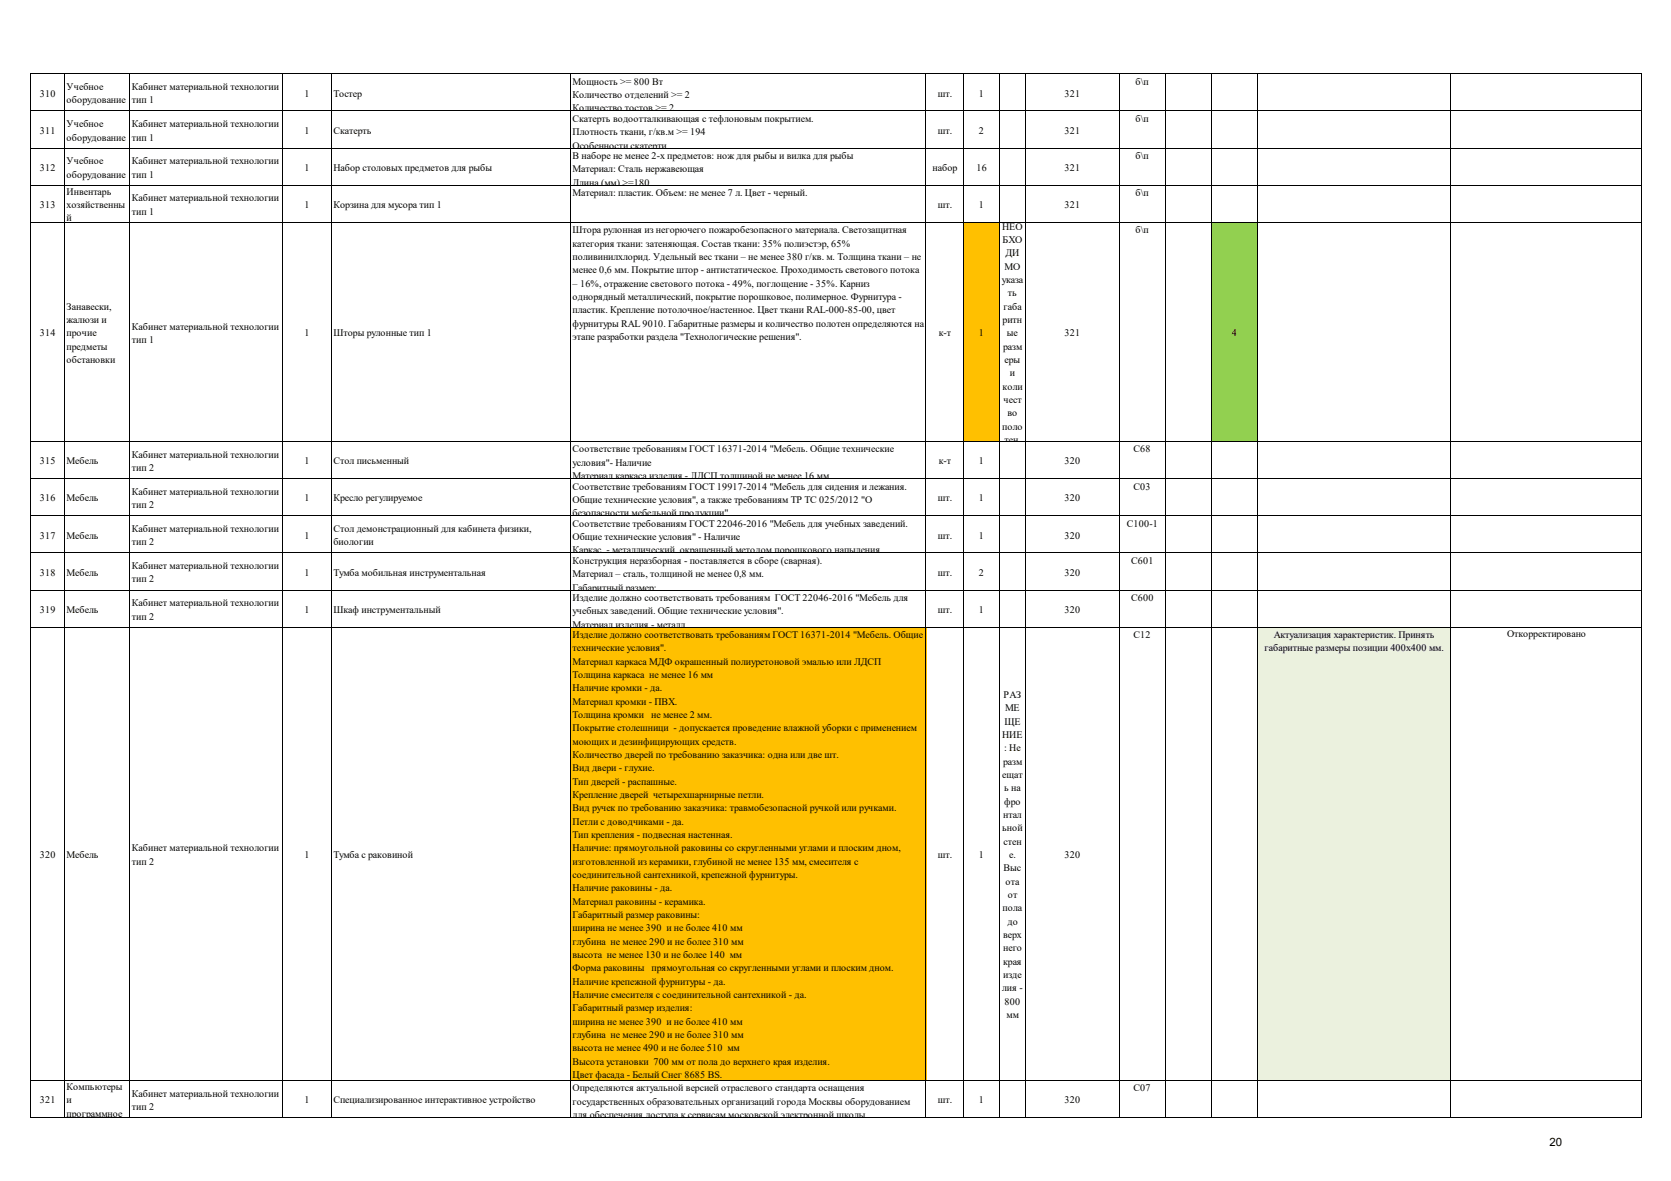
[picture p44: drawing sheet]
<svg xmlns="http://www.w3.org/2000/svg" width="297mm" height="210mm" viewBox="0 0 297 210" stroke-linecap="round" stroke-linejoin="round" font-family="sans-serif">
<defs><g id="words">
<text font-size="2" x="275.4" y="203.8">20</text>
<g font-size="1.8">
<text x="7.1" y="17.2">310</text>
<text x="11.8" y="16">Учебное</text>
<text x="23.4" y="16">Кабинет материальной технологии</text>
<text x="54.1" y="17.2">1</text>
<text x="59.3" y="17.2">Тостер</text>
<text x="101.8" y="15.1">Мощность &gt;= 800 Вт</text>
<text x="101.8" y="17.4">Количество отделений &gt;= 2</text>
<text x="166.7" y="17.2">шт.</text>
<text x="174" y="17.2">1</text>
<text x="189.2" y="17.2">321</text>
<text x="201.8" y="15.1">б\п</text>
<text x="7.1" y="23.8">311</text>
<text x="11.8" y="18.4">оборудование</text>
<text x="11.8" y="22.6">Учебное</text>
<text x="23.4" y="18.4">тип 1</text>
<text x="23.4" y="22.6">Кабинет материальной технологии</text>
<text x="54.1" y="23.8">1</text>
<text x="59.3" y="23.8">Скатерть</text>
<text x="101.8" y="19.8">Количество тостов &gt;= 2</text>
<text x="101.8" y="21.7">Скатерть водоотталкивающая с тефлоновым покрытием.</text>
<text x="166.7" y="23.8">шт.</text>
<text x="174" y="23.8">2</text>
<text x="189.2" y="23.8">321</text>
<text x="201.8" y="21.7">б\п</text>
<text x="11.8" y="25">оборудование</text>
<text x="11.8" y="29.2">Учебное</text>
<text x="23.4" y="25">тип 1</text>
<text x="23.4" y="29.2">Кабинет материальной технологии</text>
<text x="101.8" y="24">Плотность ткани, г/кв.м &gt;= 194</text>
<text x="101.8" y="26.4">Особенности скатерти</text>
<text x="101.8" y="28.3">В наборе не менее 2-х предметов: нож для рыбы и вилка для рыбы</text>
<text x="201.8" y="28.3">б\п</text>
<text x="7.1" y="30.4">312</text>
<text x="11.8" y="34.6">Инвентарь</text>
<text x="11.8" y="31.6">оборудование</text>
<text x="23.4" y="31.6">тип 1</text>
<text x="23.4" y="35.8">Кабинет материальной технологии</text>
<text x="54.1" y="30.4">1</text>
<text x="59.3" y="30.4">Набор столовых предметов для рыбы</text>
<text x="101.8" y="30.7">Материал: Сталь нержавеющая</text>
<text x="101.8" y="33">Длина (мм) &gt;=180</text>
<text x="101.8" y="34.9">Материал: пластик. Объем: не менее 7 л. Цвет - черный.</text>
<text x="165.8" y="30.4">набор</text>
<text x="173.6" y="30.4">16</text>
<text x="189.2" y="30.4">321</text>
<text x="201.8" y="34.9">б\п</text>
<text x="7.1" y="37">313</text>
<text x="11.8" y="37">хозяйственны</text>
<text x="11.8" y="39.4">й</text>
<text x="23.4" y="38.2">тип 1</text>
<text x="54.1" y="37">1</text>
<text x="59.3" y="37">Корзина для мусора тип 1</text>
<text x="101.8" y="41.5">Штора рулонная из негорючего пожаробезопасного материала. Светозащитная</text>
<text x="166.7" y="37">шт.</text>
<text x="174" y="37">1</text>
<text x="178.1" y="40.8">НЕО</text>
<text x="189.2" y="37">321</text>
<text x="201.8" y="41.5">б\п</text>
<text x="101.8" y="46.2">поливинилхлорид. Удельный вес ткани – не менее 380 г/кв. м. Толщина ткани – не</text>
<text x="101.8" y="43.9">категория ткани: затеняющая. Состав ткани: 35% полиэстэр, 65%</text>
<text x="178.2" y="43.2">БХО</text>
<text x="178.6" y="47.9">МО</text>
<text x="178.7" y="45.6">ДИ</text>
<text x="101.8" y="48.6">менее 0,6 мм. Покрытие штор - антистатическое. Проходимость светового потока</text>
<text x="101.8" y="51">– 16%, отражение светового потока - 49%, поглощение - 35%. Карниз</text>
<text x="101.8" y="53.3">однорядный металлический, покрытие порошковое, полимерное. Фурнитура -</text>
<text x="178" y="50.3">указа</text>
<text x="179.1" y="52.7">ть</text>
<text x="7.1" y="59.8">314</text>
<text x="11.8" y="55">Занавески,</text>
<text x="11.8" y="57.4">жалюзи и</text>
<text x="11.8" y="59.8">прочие</text>
<text x="23.4" y="58.6">Кабинет материальной технологии</text>
<text x="54.1" y="59.8">1</text>
<text x="59.3" y="59.8">Шторы рулонные тип 1</text>
<text x="101.8" y="58.1">фурнитуры RAL 9010. Габаритные размеры и количество полотен определяются на</text>
<text x="101.8" y="55.7">пластик. Крепление потолочное/настенное. Цвет ткани RAL-000-85-00, цвет</text>
<text x="166.9" y="59.8">к-т</text>
<text x="174" y="59.8">1</text>
<text x="178.2" y="57.4">ритн</text>
<text x="178.4" y="55">габа</text>
<text x="179" y="59.8">ые</text>
<text x="189.2" y="59.8">321</text>
<text x="218.9" y="59.8">4</text>
<text x="11.8" y="62.1">предметы</text>
<text x="11.8" y="64.5">обстановки</text>
<text x="23.4" y="61">тип 1</text>
<text x="101.8" y="60.5">этапе разработки раздела &quot;Технологические решения&quot;.</text>
<text x="178.3" y="62.1">разм</text>
<text x="178.6" y="64.5">еры</text>
<text x="178.2" y="69.3">коли</text>
<text x="178.4" y="71.6">чест</text>
<text x="179.5" y="66.9">и</text>
<text x="178.1" y="76.4">поло</text>
<text x="179.1" y="74">во</text>
<text x="7.1" y="82.6">315</text>
<text x="11.8" y="82.6">Мебель</text>
<text x="23.4" y="81.4">Кабинет материальной технологии</text>
<text x="23.4" y="83.7">тип 2</text>
<text x="54.1" y="82.6">1</text>
<text x="59.3" y="82.6">Стол письменный</text>
<text x="101.8" y="80.4">Соответствие требованиям ГОСТ 16371-2014 &quot;Мебель. Общие технические</text>
<text x="101.8" y="82.8">условия&quot;- Наличие</text>
<text x="166.9" y="82.6">к-т</text>
<text x="174" y="82.6">1</text>
<text x="178.6" y="78.7">тен</text>
<text x="189.2" y="82.6">320</text>
<text x="201.5" y="80.4">С68</text>
<text x="7.1" y="89.2">316</text>
<text x="11.8" y="89.2">Мебель</text>
<text x="23.4" y="88">Кабинет материальной технологии</text>
<text x="54.1" y="89.2">1</text>
<text x="59.3" y="89.2">Кресло регулируемое</text>
<text x="101.8" y="85.2">Материал каркаса изделия - ЛДСП толщиной не менее 16 мм</text>
<text x="101.8" y="87">Cоответствие требованиям ГОСТ 19917-2014 &quot;Мебель для сидения и лежания.</text>
<text x="101.8" y="89.4">Общие технические условия&quot;, а также требованиям ТР ТС 025/2012 &quot;О</text>
<text x="166.7" y="89.2">шт.</text>
<text x="174" y="89.2">1</text>
<text x="189.2" y="89.2">320</text>
<text x="201.5" y="87">С03</text>
<text x="7.1" y="95.8">317</text>
<text x="11.8" y="95.8">Мебель</text>
<text x="23.4" y="90.3">тип 2</text>
<text x="23.4" y="94.6">Кабинет материальной технологии</text>
<text x="54.1" y="95.8">1</text>
<text x="59.3" y="94.6">Стол демонстрационный для кабинета физики,</text>
<text x="101.8" y="91.8">безопасности мебельной продукции&quot;</text>
<text x="101.8" y="93.6">Соответствие требованиям ГОСТ 22046-2016 &quot;Мебель для учебных заведений.</text>
<text x="166.7" y="95.8">шт.</text>
<text x="174" y="95.8">1</text>
<text x="189.2" y="95.8">320</text>
<text x="200.3" y="93.6">C100-1</text>
<text x="23.4" y="96.9">тип 2</text>
<text x="23.4" y="101.2">Кабинет материальной технологии</text>
<text x="59.3" y="96.9">биологии</text>
<text x="101.8" y="96">Общие технические условия&quot; - Наличие</text>
<text x="101.8" y="98.4">Каркас - металлический, окрашенный методом порошкового напыления</text>
<text x="101.8" y="100.2">Конструкция неразборная - поставляется в сборе (сварная).</text>
<text x="201.1" y="100.2">С601</text>
<text x="7.1" y="102.4">318</text>
<text x="11.8" y="102.4">Мебель</text>
<text x="23.4" y="103.6">тип 2</text>
<text x="23.4" y="107.8">Кабинет материальной технологии</text>
<text x="54.1" y="102.4">1</text>
<text x="59.3" y="102.4">Тумба мобильная инструментальная</text>
<text x="101.8" y="105">Габаритный размер:</text>
<text x="101.8" y="102.6">Материал – сталь, толщиной не менее 0,8 мм.</text>
<text x="101.8" y="106.9">Изделие должно соответствовать требованиям ГОСТ 22046-2016 &quot;Мебель для</text>
<text x="166.7" y="102.4">шт.</text>
<text x="174" y="102.4">2</text>
<text x="189.2" y="102.4">320</text>
<text x="201.1" y="106.9">С600</text>
<text x="7.1" y="109">319</text>
<text x="11.8" y="109">Мебель</text>
<text x="23.4" y="110.2">тип 2</text>
<text x="54.1" y="109">1</text>
<text x="59.3" y="109">Шкаф инструментальный</text>
<text x="101.8" y="111.6">Материал изделия - металл</text>
<text x="101.8" y="109.2">учебных заведений. Общие технические условия&quot;.</text>
<text x="101.8" y="113.5">Изделие должно соответствовать требованиям ГОСТ 16371-2014 &quot;Мебель. Общие</text>
<text x="166.7" y="109">шт.</text>
<text x="174" y="109">1</text>
<text x="189.2" y="109">320</text>
<text x="201.5" y="113.5">С12</text>
<text x="226.4" y="113.5">Актуализация характеристик. Принять</text>
<text x="267.9" y="113.3">Откорректировано</text>
<text x="101.8" y="115.8">технические условия&quot;.</text>
<text x="101.8" y="118.2">Материал каркаса МДФ окрашенный полиуретоновой эмалью или ЛДСП</text>
<text x="224.8" y="115.8">габаритные размеры позиции 400х400 мм.</text>
<text x="101.8" y="120.6">Толщина каркаса не менее 16 мм</text>
<text x="101.8" y="122.9">Наличие кромки - да.</text>
<text x="101.8" y="125.3">Материал кромки - ПВХ.</text>
<text x="178.4" y="124.1">РАЗ</text>
<text x="101.8" y="127.7">Толщина кромки</text>
<text x="101.8" y="130">Покрытие столешници - допускается проведение влажной уборки с применением</text>
<text x="115.7" y="127.7">не менее 2 мм.</text>
<text x="178.1" y="131.2">НИЕ</text>
<text x="178.6" y="128.9">ЩЕ</text>
<text x="178.6" y="126.5">МЕ</text>
<text x="101.8" y="132.4">моющих и дезинфицирующих средств.</text>
<text x="101.8" y="134.8">Количество дверей по требованию заказчика: одна или две шт.</text>
<text x="101.8" y="137.2">Вид двери - глухие.</text>
<text x="178.3" y="136">разм</text>
<text x="178.5" y="133.6">: Не</text>
<text x="101.8" y="139.5">Тип дверей - распашные.</text>
<text x="101.8" y="141.9">Крепление дверей четырехшарнирные петли.</text>
<text x="178.1" y="138.3">ещат</text>
<text x="178.5" y="140.7">ь на</text>
<text x="178.5" y="143.1">фро</text>
<text x="101.8" y="144.3">Вид ручек по требованию заказчика: травмобезопасной ручкой или ручками.</text>
<text x="101.8" y="146.6">Петли с доводчиками - да.</text>
<text x="101.8" y="149">Тип крепления - подвесная настенная.</text>
<text x="178.1" y="147.8">ьной</text>
<text x="178.3" y="145.5">нтал</text>
<text x="7.1" y="152.6">320</text>
<text x="11.8" y="152.6">Мебель</text>
<text x="23.4" y="151.4">Кабинет материальной технологии</text>
<text x="23.4" y="153.8">тип 2</text>
<text x="54.1" y="152.6">1</text>
<text x="59.3" y="152.6">Тумба с раковиной</text>
<text x="101.8" y="151.4">Наличие: прямоугольной раковины со скругленными углами и плоским дном,</text>
<text x="101.8" y="153.7">изготовленной из керамики, глубиной не менее 135 мм, смесителя с</text>
<text x="166.7" y="152.6">шт.</text>
<text x="174" y="152.6">1</text>
<text x="178.4" y="150.2">стен</text>
<text x="178.4" y="154.9">Выс</text>
<text x="179.4" y="152.6">е.</text>
<text x="189.2" y="152.6">320</text>
<text x="101.8" y="156.1">соединительной сантехникой, крепежной фурнитуры.</text>
<text x="101.8" y="158.5">Наличие раковины - да.</text>
<text x="101.8" y="160.9">Материал раковины - керамика.</text>
<text x="178.7" y="157.3">ота</text>
<text x="179.1" y="159.7">от</text>
<text x="101.8" y="163.2">Габаритный размер раковины:</text>
<text x="101.8" y="165.6">ширина не менее 390 и не более 410 мм</text>
<text x="101.8" y="168">глубина не менее 290 и не более 310 мм</text>
<text x="178.2" y="162.1">пола</text>
<text x="178.3" y="166.8">верх</text>
<text x="179.1" y="164.4">до</text>
<text x="101.8" y="170.3">высота не менее 130 и не более 140 мм</text>
<text x="101.8" y="172.7">Форма раковины</text>
<text x="115.8" y="172.7">прямоугольная со скругленными углами и плоским дном.</text>
<text x="178.3" y="173.9">изде</text>
<text x="178.3" y="169.2">него</text>
<text x="178.3" y="171.5">края</text>
<text x="101.8" y="175.1">Наличие крепежной фурнитуры - да.</text>
<text x="101.8" y="177.5">Наличие смесителя с соединительной сантехникой - да.</text>
<text x="101.8" y="179.8">Габаритный размер изделия:</text>
<text x="178.1" y="176.3">лия -</text>
<text x="178.6" y="178.7">800</text>
<text x="101.8" y="182.2">ширина не менее 390 и не более 410 мм</text>
<text x="101.8" y="184.6">глубина не менее 290 и не более 310 мм</text>
<text x="178.9" y="181">мм</text>
<text x="101.8" y="191.7">Цвет фасада - Белый Снег 8685 BS.</text>
<text x="101.8" y="186.9">высота не менее 490 и не более 510 мм</text>
<text x="101.8" y="189.3">Высота установки 700 мм от пола до верхнего края изделия.</text>
<text x="7.1" y="196.2">321</text>
<text x="11.8" y="193.8">Компьютеры</text>
<text x="11.8" y="196.2">и</text>
<text x="23.4" y="195">Кабинет материальной технологии</text>
<text x="23.4" y="197.4">тип 2</text>
<text x="54.1" y="196.2">1</text>
<text x="59.3" y="196.2">Специализированное интерактивное устройство</text>
<text x="101.8" y="194.1">Определяются актуальной версией отраслевого стандарта оснащения</text>
<text x="101.8" y="196.4">государственных образовательных организаций города Москвы оборудованием</text>
<text x="166.7" y="196.2">шт.</text>
<text x="174" y="196.2">1</text>
<text x="189.2" y="196.2">320</text>
<text x="201.5" y="194.1">С07</text>
<text x="11.8" y="198.5">программное</text>
<text x="101.8" y="198.8">для обеспечения доступа к сервисам московской электронной школы</text>
</g>
</g></defs>
<path d="M171.3 39.5h6.4v39.1h-6.4z" fill-rule="evenodd" fill="#ffc000"/>
<path d="M215.3 39.5h8.3v39.1h-8.3z" fill-rule="evenodd" fill="#92d050"/>
<path d="M101.3 111.5h63.4v80.7h-63.4z" fill-rule="evenodd" fill="#ffc000"/>
<path d="M223.5 111.5h34.4v80.7h-34.4z" fill-rule="evenodd" fill="#ebf1de"/>
<g fill="none" stroke="#000" stroke-width=".18">
<path d="M5.5 13v185.8M5.6 13.1h286.2M5.6 19.7h286.2M11.4 13.2v185.6M23 13.2v185.6M50.3 13.2v185.6M58.8 13.2v185.6M101.3 13.2v185.6M164.6 13.2v185.6M171.3 13.2v185.6M177.6 13.2v185.6M182.2 13.2v185.6"/>
<path d="M199 13.2v185.6M207.1 13.2v185.6M215.3 13.2v185.6M223.5 13.2v185.6M257.8 13.2v185.6M291.8 13.2v185.6M5.6 26.3h286.2M5.6 32.9h286.2M5.6 39.5h286.2M5.6 78.5h286.2M5.6 85.1h286.2M5.6 91.7h286.2"/>
<path d="M5.6 98.3h286.2M5.6 104.9h286.2M5.6 111.5h286.2M5.6 192.1h286.2M5.6 198.7h286.2"/>
</g>
<use href="#words"/>
</svg>
